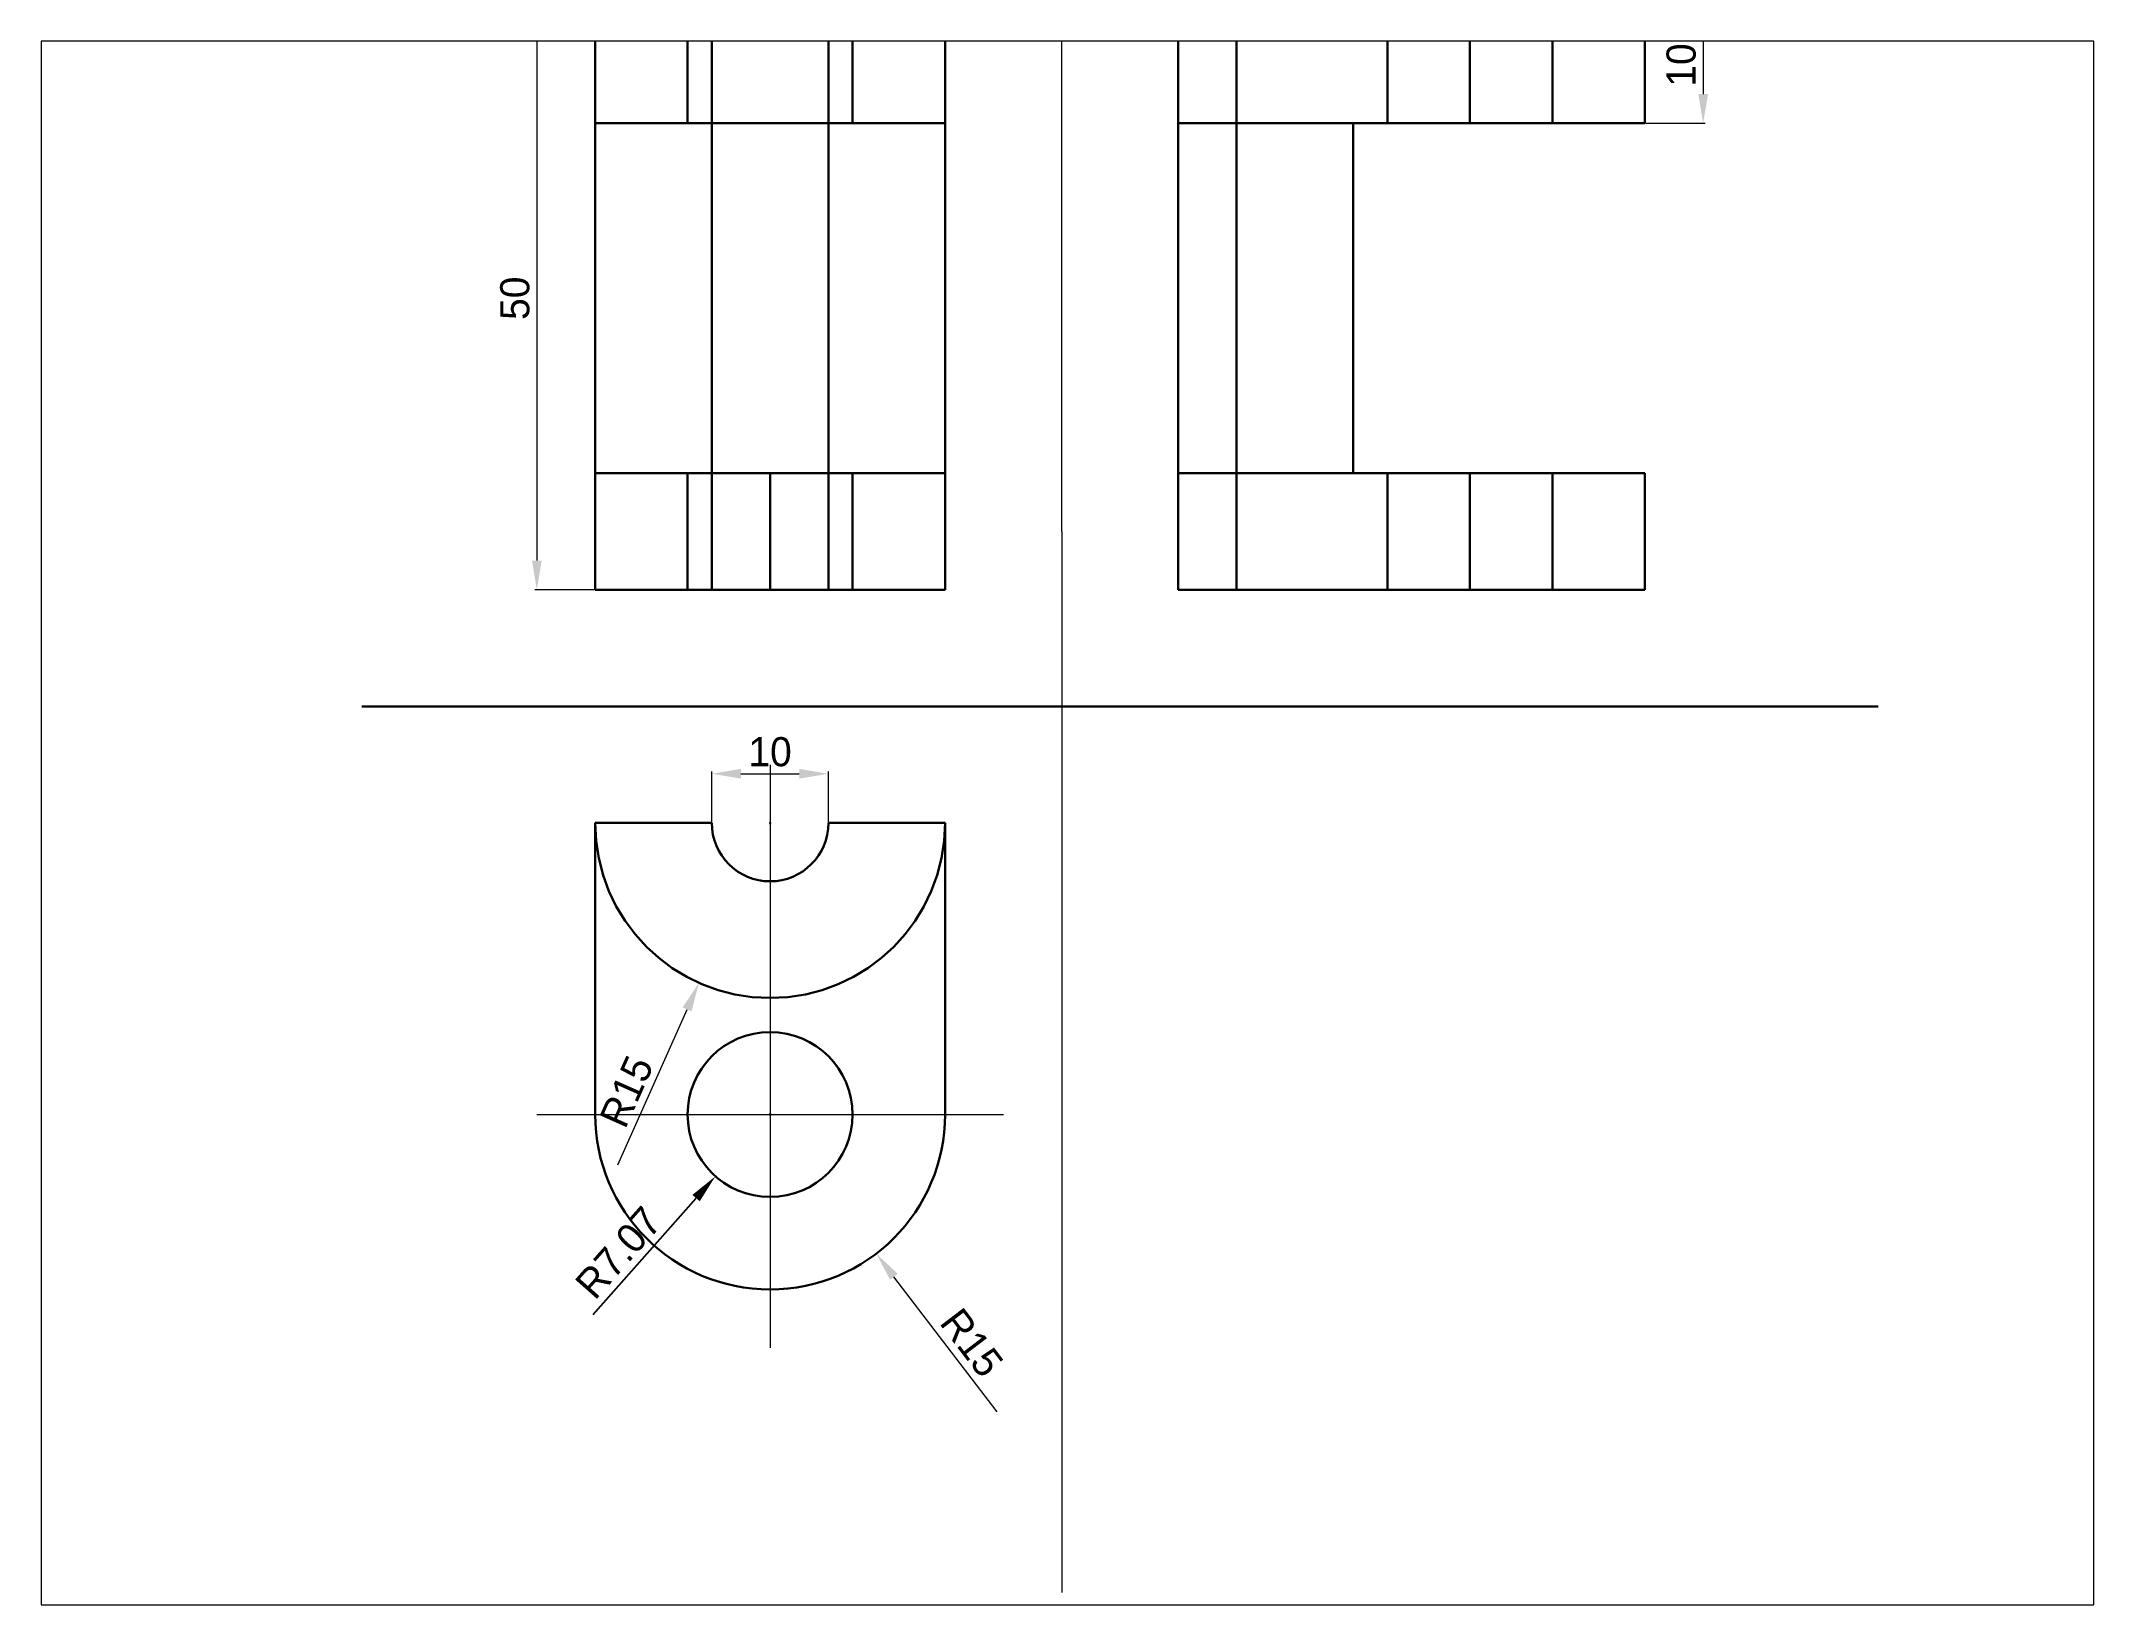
# Paper-space layout 'Layout1' of a CAD drawing. Header units: inches. Extents: x 1.05 to 9.45, y 0.8 to 7.2.
# The model-space entities are those that its viewports show. They can reach past a viewport. Long polylines and large blocks are cut down to what shows.
import ezdxf

# ---------------------------------------------------------------- set-up
doc = ezdxf.new("R2010")
doc.units = ezdxf.units.IN
doc.header["$MEASUREMENT"] = 0
doc.linetypes.add('DASHDOT', pattern=[1, 0.5, -0.25, 0, -0.25])
doc.linetypes.add('DASHED2', pattern=[0.375, 0.25, -0.125])
doc.layers.get('Defpoints').update_dxf_attribs({"lineweight": 0})
for name, color, linetype, lineweight in [('Kote', 250, 'Continuous', 15), ('nevidljivi brid', 250, 'DASHED2', 30), ('Pomoćne', 90, 'Continuous', 15), ('simetrale', 1, 'DASHDOT', 15), ('Vidljivi bridovi', 250, 'Continuous', 30)]:
    doc.layers.add(name, color=color, linetype=linetype, lineweight=lineweight)
doc.dimstyles.new('Moj', dxfattribs={"dimtxt": 2.5, "dimasz": 2.5, "dimexe": 0.18, "dimexo": 0.0625, "dimtad": 1, "dimzin": 0, "dimdsep": 46, "dimtxsty": 'Standard', "dimcen": 0.09, "dimadec": 0, "dimazin": 0, "dimtfac": 1, "dimtofl": 0, "dimtmove": 0, "dimatfit": 3, "dimfxl": 1, "dimtolj": 1, "dimtzin": 0, "dimarcsym": 0})

# ---------------------------------------------------------------- blocks, each defined once
blk = doc.blocks.new('*D30')
at = {"layer": 'Defpoints', "color": 0}
for p in [(25, -5), (20.31, -10.3)]:
    blk.add_point(p, dxfattribs=at)
at = {"layer": 'Kote', "color": 0, "lineweight": -2}
for p, q in [((24.91, -5), (25.09, -5)), ((25, -5.09), (25, -4.91)), ((9.82, -22.15), (18.66, -12.17))]:
    blk.add_line(p, q, dxfattribs=at)
at = {"layer": 'Kote', "color": 0}
blk.add_solid([(18.34, -11.89), (18.97, -12.44), (20.31, -10.3)], dxfattribs=at)
at = {"layer": 'Kote', "color": 0, "insert": (12.01, -16.85), "char_height": 2.5, "attachment_point": 5, "rotation": 48.4917}
blk.add_mtext('\\A1;R7.07', dxfattribs=at)

msp = doc.modelspace()

# ---------------------------------------------------------------- linework, layer by layer
at = {"layer": 'Kote'}
for p, q in [((5, 87.5), (5, 42.5)), ((105, 87.5), (105, 82.5)), ((100.062, 80), (105.18, 80)), ((9.938, 40), (4.82, 40)), ((20, 20.062), (20, 24.402)), ((22.5, 24.222), (27.5, 24.222)), ((30, 20.062), (30, 24.402)), ((24.91, 20), (25.09, 20)), ((25, 19.91), (25, 20.09)), ((11.952, -9.31), (17.883, 4.013)), ((24.91, -5), (25.09, -5)), ((25, -5.09), (25, -4.91)), ((44.461, -30.507), (35.615, -18.913))]:
    msp.add_line(p, q, dxfattribs=at)
for points in [[(4.583, 87.5), (5.417, 87.5), (5, 90)], [(104.583, 87.5), (105.417, 87.5), (105, 90)], [(104.583, 82.5), (105.417, 82.5), (105, 80)], [(4.583, 42.5), (5.417, 42.5), (5, 40)], [(22.5, 24.639), (22.5, 23.805), (20, 24.222)], [(27.5, 24.639), (27.5, 23.805), (30, 24.222)], [(17.502, 4.182), (18.264, 3.843), (18.9, 6.296)], [(35.946, -18.66), (35.284, -19.166), (34.099, -16.925)]]:
    msp.add_solid(points, dxfattribs=at)
at = {"layer": 'nevidljivi brid'}
for p, q in [((17.929, 90), (17.929, 80)), ((20, 90), (20, 40)), ((30, 90), (30, 40)), ((32.07, 90), (32.07, 80)), ((65, 90), (65, 40)), ((77.931, 90.008), (77.931, 80)), ((85, 90), (85, 80)), ((92.071, 89.937), (92.071, 80)), ((17.929, 49.98), (17.929, 39.98)), ((25, 50), (25, 40)), ((32.071, 50.055), (32.071, 40.055)), ((77.929, 49.967), (77.929, 39.967)), ((85, 50), (85, 40)), ((92.071, 49.931), (92.071, 39.931))]:
    msp.add_line(p, q, dxfattribs=at)
msp.add_arc((25, 20), 15, 180, 0, dxfattribs=at)
at = {"layer": 'Pomoćne', "color": 0}
for p, q in [((50, 45), (50, 100)), ((50, 45), (50, 3)), ((50, 3), (50, -31)), ((50, -31), (50, -46))]:
    msp.add_line(p, q, dxfattribs=at)
at = {"layer": 'simetrale'}
for p, q in [((25, 25), (25, -25)), ((5, -5), (45, -5))]:
    msp.add_line(p, q, dxfattribs=at)
at = {"layer": 'Vidljivi bridovi'}
for p, q in [((10, 90), (10, 40)), ((40, 40), (40, 90)), ((60, 90), (60, 40)), ((100, 80), (100, 90)), ((10, 80), (40, 80)), ((75, 80), (60, 80)), ((75, 80), (100, 80)), ((75, 80), (75, 50)), ((10, 50), (40, 50)), ((75, 50), (60, 50)), ((100, 50), (75, 50)), ((100, 40), (100, 50)), ((10, 40), (40, 40)), ((60, 40), (100, 40)), ((-10, 30), (120, 30)), ((10, 20), (10, -5)), ((10, 20), (20, 20)), ((30, 20), (40, 20)), ((40, 20), (40, -5))]:
    msp.add_line(p, q, dxfattribs=at)
msp.add_circle((25, -5), 7.071, dxfattribs=at)
for centre, radius in [((25, 20), 5), ((25, -5), 15)]:
    msp.add_arc(centre, radius, 180, 0, dxfattribs=at)

# ---------------------------------------------------------------- texts
at = {"layer": 'Kote', "char_height": 2.5, "attachment_point": 5}
for s, insert, rotation in [('\\A1;10', (103.125, 85), 90), ('\\A1;50', (3.125, 65), 90), ('\\A1;R15', (12.696, -3.028), 66.00322), ('\\A1;R15', (42.287, -24.566), 307.34261)]:
    msp.add_mtext(s, dxfattribs=dict(at, insert=insert, rotation=rotation))
at = {"layer": 'Kote', "insert": (25, 26.097), "char_height": 2.5, "attachment_point": 5}
msp.add_mtext('\\A1;10', dxfattribs=at)

# ---------------------------------------------------------------- dimensions: what is measured, and where the dimension line sits
at = {"layer": 'Kote'}
dim = msp.add_radius_dim(center=(25, -5), mpoint=(20.314, -10.295), dimstyle='Moj', dxfattribs=at)
dim.commit()
dim.dimension.update_dxf_attribs({"geometry": '*D30', "text_midpoint": (12.006, -16.853)})

psp = doc.layouts.get("Layout1")

# ---------------------------------------------------------------- viewports
at = {"layer": 'Kote'}
psp.add_viewport(center=(5.25, 4), size=(8.4, 6.4), view_center_point=(50.5, 20), view_height=134.106383, dxfattribs=at)

doc.saveas('drawing.dxf')
